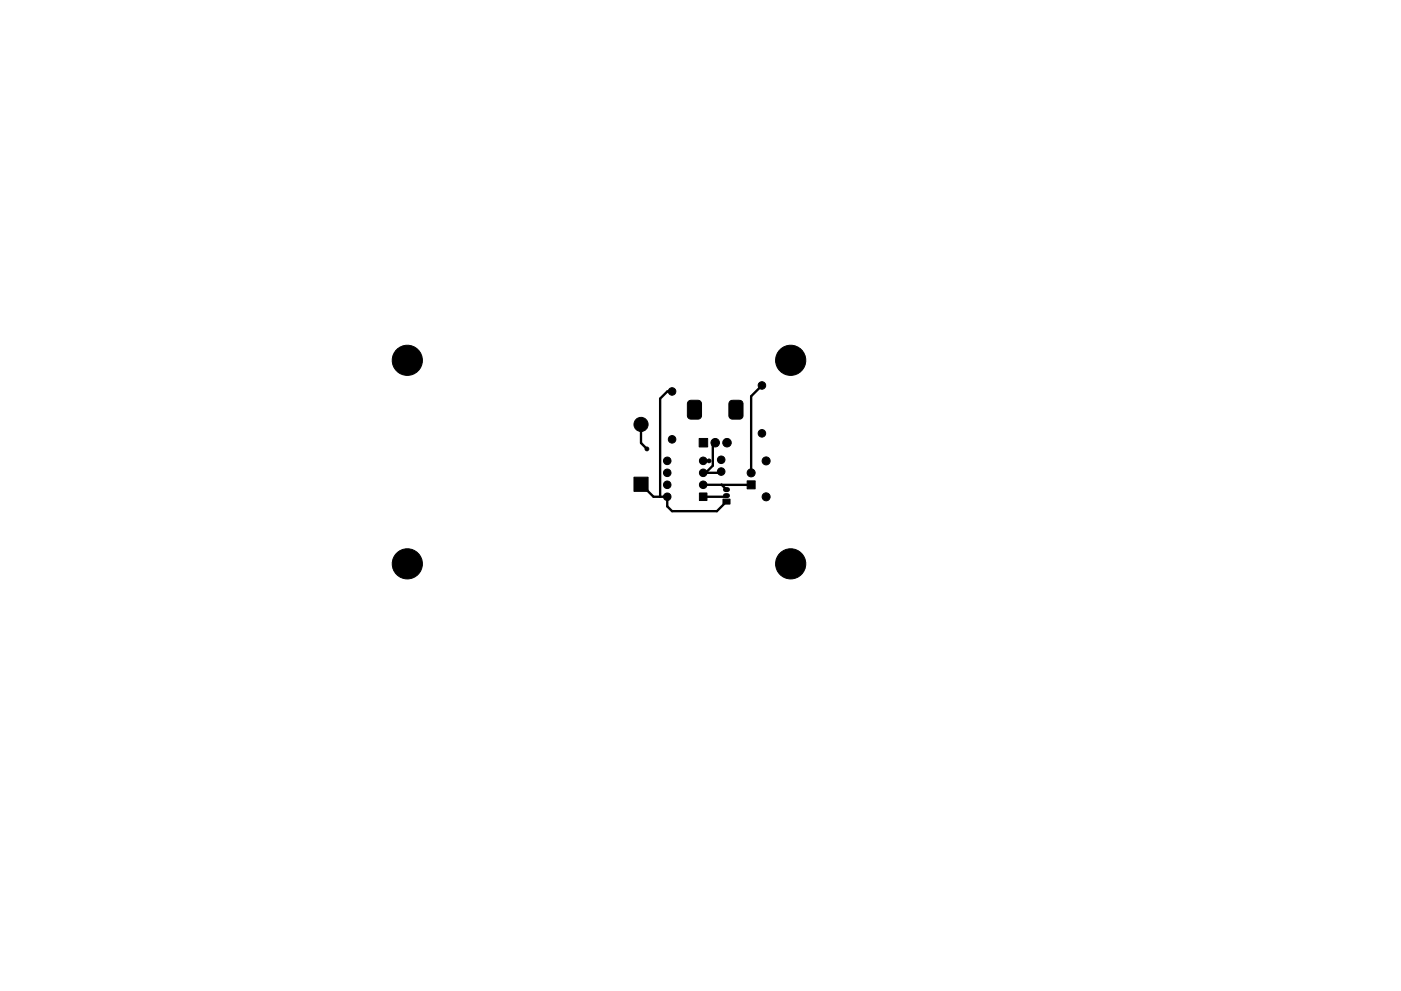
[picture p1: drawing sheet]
<svg xmlns="http://www.w3.org/2000/svg" width="297mm" height="210mm" viewBox="0 0 297 210" stroke-linecap="round" stroke-linejoin="round" font-family="sans-serif">
<g fill="#000" stroke="#000" stroke-width=".21">
<path d="M146 85.1l.5-.2h1.5l.6 .3 .1 .5v2.5l-.2 .6-.5 .1h-1.5l-.6-.3-.2-.4v-2.5zM148.2 93h1.8v1.8h-1.8zM154.8 85.1l.5-.2h1.5l.6 .3 .1 .5v2.5l-.2 .6-.5 .1h-1.5l-.6-.3-.2-.4v-2.5zM134.4 101.2h3v3h-3zM148.3 104.6h1.6v1.6h-1.6zM153.3 105.9h1.5v1h-1.5zM158.4 102h1.7v1.7h-1.7z"/>
<circle cx="86.4" cy="76.4" r="3.2"/>
<circle cx="167.6" cy="76.4" r="3.2"/>
<circle cx="135.9" cy="90" r="1.5"/>
<circle cx="137.2" cy="95.2" r=".4"/>
<circle cx="141.5" cy="97.8" r=".8"/>
<circle cx="142.5" cy="83.1" r=".8"/>
<circle cx="142.5" cy="93.2" r=".8"/>
<circle cx="149.1" cy="97.8" r=".8"/>
<circle cx="150.3" cy="97.8" r=".4"/>
<circle cx="151.6" cy="93.9" r=".9"/>
<circle cx="152.9" cy="97.6" r=".8"/>
<circle cx="154.1" cy="93.9" r=".9"/>
<circle cx="161.5" cy="91.9" r=".8"/>
<circle cx="161.5" cy="81.8" r=".8"/>
<circle cx="162.4" cy="97.8" r=".85"/>
<circle cx="86.4" cy="119.6" r="3.2"/>
<circle cx="141.5" cy="105.4" r=".8"/>
<circle cx="141.5" cy="100.3" r=".8"/>
<circle cx="141.5" cy="102.9" r=".8"/>
<circle cx="149.1" cy="102.9" r=".8"/>
<circle cx="149.1" cy="100.3" r=".8"/>
<circle cx="152.9" cy="100.1" r=".8"/>
<circle cx="159.3" cy="100.3" r=".85"/>
<circle cx="162.4" cy="105.4" r=".85"/>
<circle cx="167.6" cy="119.6" r="3.2"/>
</g>
<path d="M153.8 103.9h.5M153.8 105.2h.5" fill="none" stroke="#000" stroke-width="1.1"/>
<path d="M135.9 90v4l1.3 1.2M142.5 83.1h-1l-1.5 1.5v20.8M149.1 97.8h1.2M150.3 97.8h.1M151.6 93.9l-.5 .5v4.4l-1.5 1.5M161.5 81.8l-2.2 2.3v16.2M135.9 102.7l2.7 2.7h2.9v2l1 1.1h9.5l2-2.1M149.1 102.9h3.9l1 1M152.9 100.1l-.3 .2h-3.5M153 102.9h6.3M154 105.2l-.2 .2h-4.7" fill="none" stroke="#000" stroke-width=".5"/>
</svg>
